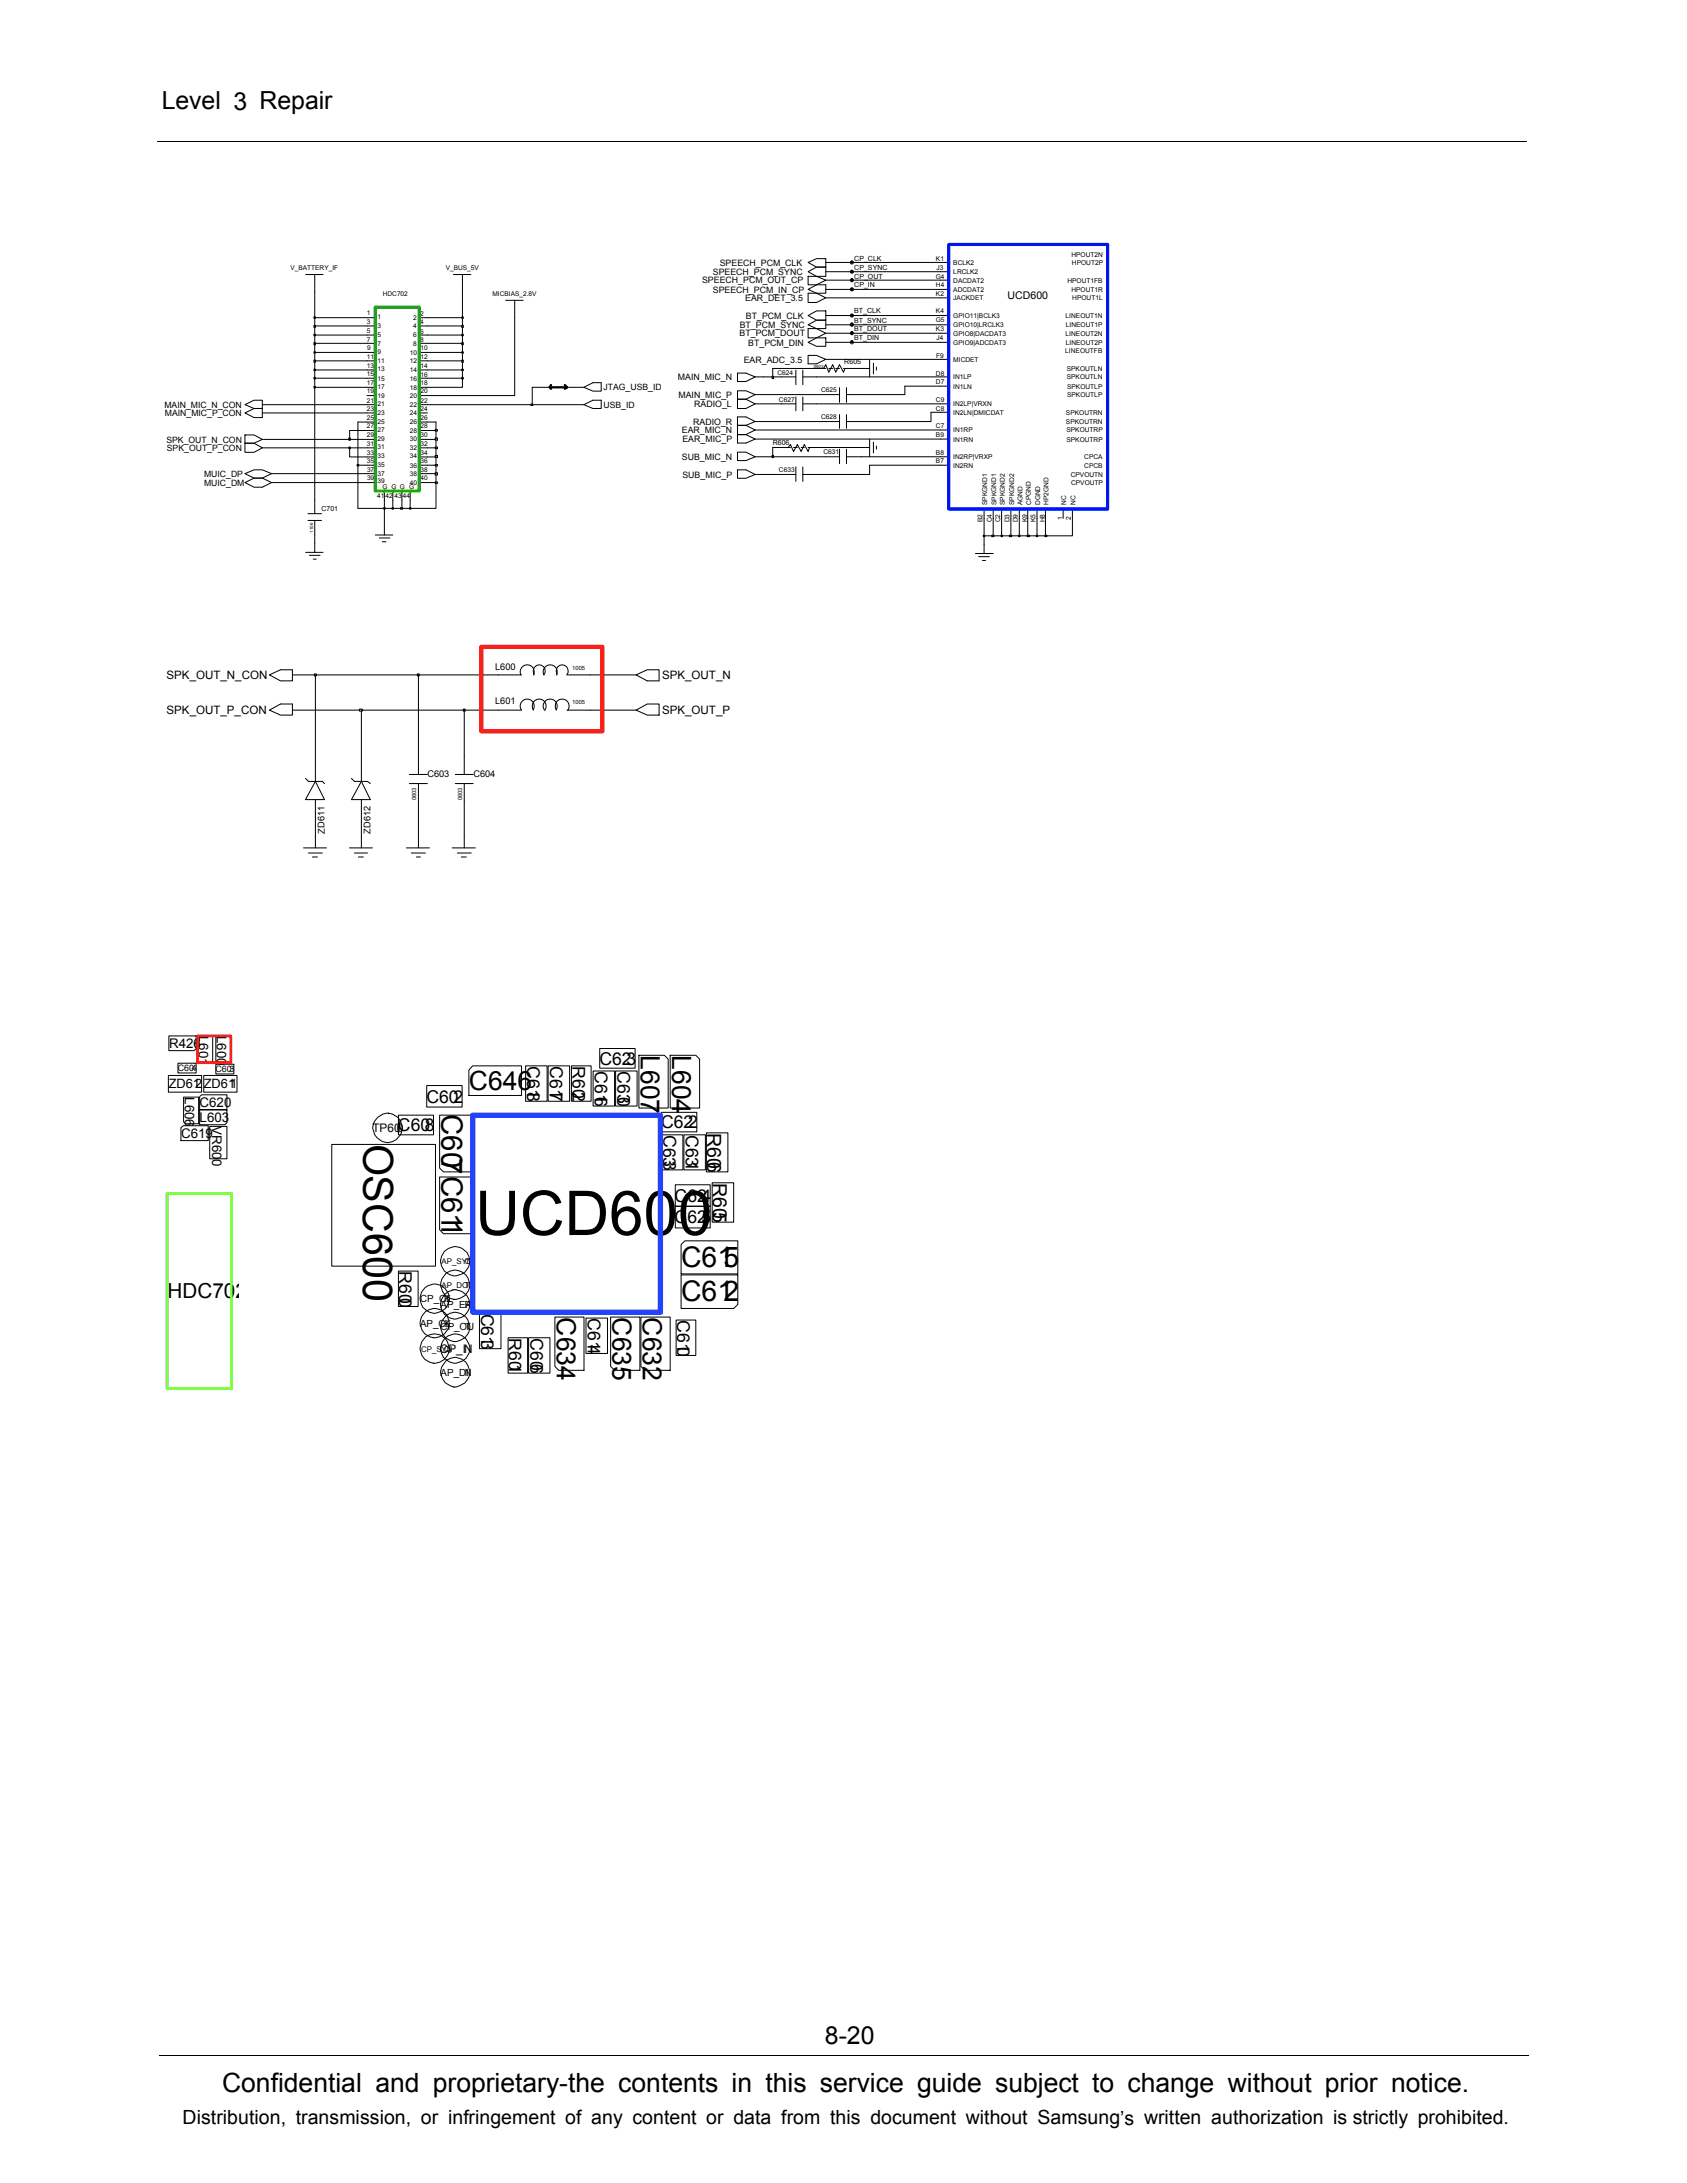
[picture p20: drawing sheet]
<svg xmlns="http://www.w3.org/2000/svg" width="216mm" height="279mm" viewBox="0 0 216 279" stroke-linecap="round" stroke-linejoin="round" font-family="sans-serif">
<defs><g id="words">
<text font-size="7.9" x="60.8" y="158.1">UCD600</text>
<text font-size="5.3" x="46.5" y="146.4" transform="rotate(90 46.5 146.4)">OSC600</text>
<text font-size="3.8" x="56.5" y="142.6" transform="rotate(90 56.5 142.6)">C607C611</text>
<g font-size="3.6">
<text x="87.2" y="166.6">C612</text>
<text x="87.2" y="162.2">C615</text>
</g>
<g font-size="3.4">
<text x="82" y="135.1" transform="rotate(90 82 135.1)">L607</text>
<text x="86" y="135.1" transform="rotate(90 86 135.1)">L604</text>
<text x="60" y="139.5">C646</text>
<text x="71.2" y="168.6" transform="rotate(90 71.2 168.6)">C634</text>
<text x="78.4" y="168.6" transform="rotate(90 78.4 168.6)">C635</text>
<text x="82.3" y="168.6" transform="rotate(90 82.3 168.6)">C632</text>
<text x="28.4" y="267.7">Confidential and proprietary-the contents in this service guide subject to change without prior notice.</text>
</g>
<g font-size="3.2">
<text x="20.7" y="14">Level 3 Repair</text>
<text x="105.6" y="261.6">8-20</text>
</g>
<g font-size="2.7">
<text x="21.4" y="166.2">HDC70</text>
<text x="30.1" y="166.2">2</text>
</g>
<g font-size="2.5">
<text x="90.5" y="145" transform="rotate(90 90.5 145)">R606</text>
<text x="91.2" y="151.4" transform="rotate(90 91.2 151.4)">R605</text>
<text x="23.4" y="271.9">Distribution, transmission, or infringement of any content or data from this document without Samsung’s written authorization is strictly prohibited.</text>
</g>
<g font-size="2.3">
<text x="67.5" y="136.5" transform="rotate(90 67.5 136.5)">C618</text>
<text x="70.4" y="136.5" transform="rotate(90 70.4 136.5)">C617</text>
<text x="73.3" y="136.5" transform="rotate(90 73.3 136.5)">R602</text>
<text x="76.1" y="137.1" transform="rotate(90 76.1 137.1)">C616</text>
<text x="76.7" y="136.2">C623</text>
<text x="79" y="137.1" transform="rotate(90 79 137.1)">C630</text>
<text x="54.6" y="141.1">C602</text>
<text x="50.9" y="144.8">C608</text>
<text x="84.6" y="144.4">C622</text>
<text x="84.9" y="145.2" transform="rotate(90 84.9 145.2)">C633</text>
<text x="87.8" y="145.2" transform="rotate(90 87.8 145.2)">C631</text>
<text x="86.3" y="153.8">C624</text>
<text x="86.3" y="156.6">C625</text>
<text x="51.1" y="162.7" transform="rotate(90 51.1 162.7)">R600</text>
<text x="61.6" y="168.1" transform="rotate(90 61.6 168.1)">C613</text>
<text x="65.1" y="171.3" transform="rotate(90 65.1 171.3)">R601</text>
<text x="67.9" y="171.3" transform="rotate(90 67.9 171.3)">C606</text>
<text x="75.2" y="168.7" transform="rotate(90 75.2 168.7)">C614</text>
<text x="86.7" y="169" transform="rotate(90 86.7 169)">C610</text>
</g>
<g font-size="1.7">
<text x="21.7" y="134.1">R426</text>
<text x="25.5" y="132.6" transform="rotate(90 25.5 132.6)">L601</text>
<text x="27.8" y="132.6" transform="rotate(90 27.8 132.6)">L600</text>
<text x="23.7" y="140.4" transform="rotate(90 23.7 140.4)">L606</text>
<text x="25.5" y="143.6">L603</text>
<text x="25.5" y="141.6">C620</text>
<text x="23.2" y="145.6">C619</text>
<text x="27.1" y="148.4" transform="rotate(90 27.1 148.4)">0</text>
<text x="27.1" y="144.1" transform="rotate(90 27.1 144.1)">VR60</text>
</g>
<g font-size="1.6">
<text x="21.6" y="139.3">ZD612</text>
<text x="26.1" y="139.3">ZD611</text>
</g>
<g font-size="1.5">
<text x="21.3" y="86.9">SPK_OUT_N_CON</text>
<text x="84.7" y="86.9">SPK_OUT_N</text>
<text x="21.3" y="91.4">SPK_OUT_P_CON</text>
<text x="84.7" y="91.4">SPK_OUT_P</text>
<text x="47.7" y="144.9">TP600</text>
<text x="56.3" y="173.1">CP_IN</text>
</g>
<text font-size="1.4" x="128.9" y="38.3">UCD600</text>
<g font-size="1.3">
<text x="53.8" y="166.6">CP_CL</text>
<text x="56.4" y="167.4">AP_EA</text>
<text x="56.8" y="166.6">K</text>
<text x="59.5" y="167.4">R</text>
<text x="53.8" y="169.8">AP_CL</text>
<text x="56.4" y="170.3">CP_OU</text>
<text x="56.8" y="169.8">K</text>
<text x="59.5" y="170.3">T</text>
<text x="56.4" y="176.1">AP_DIN</text>
</g>
<g font-size="1.2">
<text x="63.4" y="85.8">L600</text>
<text x="63.4" y="90.1">L601</text>
<text x="54.7" y="99.5">C603</text>
<text x="60.6" y="99.5">C604</text>
<text x="41.6" y="106.7" transform="rotate(-90 41.6 106.7)">ZD611</text>
<text x="47.4" y="106.7" transform="rotate(-90 47.4 106.7)">ZD612</text>
</g>
<g font-size="1.1">
<text x="91.2" y="35.2">SPEECH_PCM_SYNC</text>
<text x="92.1" y="34">SPEECH_PCM_CLK</text>
<text x="89.9" y="36.3">SPEECH_PCM_OUT_CP</text>
<text x="91.2" y="37.4">SPEECH_PCM_IN_CP</text>
<text x="94.7" y="42">BT_PCM_SYNC</text>
<text x="95.4" y="38.5">EAR_DET_3.5</text>
<text x="95.5" y="40.8">BT_PCM_CLK</text>
<text x="94.7" y="43.1">BT_PCM_DOUT</text>
<text x="95.2" y="46.4">EAR_ADC_3.5</text>
<text x="95.8" y="44.2">BT_PCM_DIN</text>
<text x="21" y="52.2">MAIN_MIC_N_CON</text>
<text x="21.1" y="53.3">MAIN_MIC_P_CON</text>
<text x="77.2" y="52.2">USB_ID</text>
<text x="77.2" y="50">JTAG_USB_ID</text>
<text x="86.8" y="48.7">MAIN_MIC_N</text>
<text x="86.8" y="50.9">MAIN_MIC_P</text>
<text x="88.8" y="52.1">RADIO_L</text>
<text x="21.3" y="56.7">SPK_OUT_N_CON</text>
<text x="21.4" y="57.7">SPK_OUT_P_CON</text>
<text x="87.3" y="55.4">EAR_MIC_N</text>
<text x="87.3" y="58.9">SUB_MIC_N</text>
<text x="87.3" y="56.6">EAR_MIC_P</text>
<text x="88.7" y="54.4">RADIO_R</text>
<text x="26.1" y="61">MUIC_DP</text>
<text x="26.1" y="62.2">MUIC_DM</text>
<text x="87.3" y="61.1">SUB_MIC_P</text>
<text x="22.8" y="137.1">C604</text>
<text x="27.6" y="137.2">C603</text>
</g>
<g font-size="1">
<text x="56.5" y="161.8">AP_SYN</text>
<text x="59.5" y="161.8">C</text>
<text x="56.5" y="164.8">AP_DOU</text>
<text x="59.5" y="164.8">T</text>
<text x="53.9" y="173">CP_SYN</text>
<text x="56.8" y="173">C</text>
</g>
<g font-size=".9">
<text x="109.3" y="34.5">CP_SYNC</text>
<text x="109.3" y="35.7">CP_OUT</text>
<text x="109.3" y="33.4">CP_CLK</text>
<text x="109.3" y="36.8">CP_IN</text>
<text x="109.3" y="40.1">BT_CLK</text>
<text x="109.3" y="41.3">BT_SYNC</text>
<text x="108.1" y="46.6">R605</text>
<text x="109.3" y="42.4">BT_DOUT</text>
<text x="109.3" y="43.6">BT_DIN</text>
<text x="98.9" y="57">R606</text>
<text x="41.1" y="65.4">C701</text>
</g>
<g font-size=".8">
<text x="37.2" y="34.6">V_BATTERY_IF</text>
<text x="57" y="34.6">V_BUS_5V</text>
<text x="119.8" y="35.7">G4</text>
<text x="119.8" y="33.4">K1</text>
<text x="119.9" y="34.5">J3</text>
<text x="122" y="33.9">BCLK2</text>
<text x="122" y="35.1">LRCLK2</text>
<text x="137.1" y="32.8">HPOUT2N</text>
<text x="137.2" y="33.9">HPOUT2P</text>
<text x="47" y="40.4">1</text>
<text x="47" y="41.5">3</text>
<text x="48.3" y="40.9">1</text>
<text x="49" y="37.8">HDC702</text>
<text x="52.9" y="41">2</text>
<text x="53.8" y="40.5">2</text>
<text x="53.8" y="41.5">4</text>
<text x="63" y="37.9">MICBIAS_2.8V</text>
<text x="119.8" y="41.3">G5</text>
<text x="119.8" y="37.8">K2</text>
<text x="119.8" y="36.7">H4</text>
<text x="119.8" y="40.1">K4</text>
<text x="122" y="38.4">JACKDET</text>
<text x="122" y="37.3">ADCDAT2</text>
<text x="122" y="36.2">DACDAT2</text>
<text x="122" y="41.9">GPIO10|LRCLK3</text>
<text x="122" y="40.7">GPIO11|BCLK3</text>
<text x="136.4" y="40.7">LINEOUT1N</text>
<text x="136.4" y="41.9">LINEOUT1P</text>
<text x="136.6" y="36.2">HPOUT1FB</text>
<text x="137.1" y="37.3">HPOUT1R</text>
<text x="137.2" y="38.4">HPOUT1L</text>
<text x="47" y="45.9">11</text>
<text x="47" y="47.1">13</text>
<text x="47" y="43.8">7</text>
<text x="47" y="42.6">5</text>
<text x="47" y="44.8">9</text>
<text x="48.3" y="46.5">11</text>
<text x="48.3" y="47.5">13</text>
<text x="48.3" y="43.1">5</text>
<text x="48.3" y="44.2">7</text>
<text x="48.3" y="42">3</text>
<text x="48.3" y="45.3">9</text>
<text x="52.4" y="46.5">12</text>
<text x="52.4" y="45.4">10</text>
<text x="52.4" y="47.6">14</text>
<text x="52.9" y="43.2">6</text>
<text x="52.9" y="44.2">8</text>
<text x="52.9" y="42">4</text>
<text x="53.8" y="42.7">6</text>
<text x="53.8" y="43.8">8</text>
<text x="53.8" y="44.8">10</text>
<text x="53.8" y="46">12</text>
<text x="53.8" y="47.2">14</text>
<text x="119.8" y="42.4">K3</text>
<text x="119.8" y="45.8">F9</text>
<text x="119.9" y="43.5">J4</text>
<text x="122" y="44.1">GPIO9|ADCDAT3</text>
<text x="122" y="42.9">GPIO8|DACDAT3</text>
<text x="122" y="46.3">MICDET</text>
<text x="136.3" y="45.2">LINEOUTFB</text>
<text x="136.4" y="42.9">LINEOUT2N</text>
<text x="136.4" y="44.1">LINEOUT2P</text>
<text x="136.5" y="47.5">SPKOUTLN</text>
<text x="47" y="51.5">21</text>
<text x="47" y="48.1">15</text>
<text x="47" y="52.6">23</text>
<text x="47" y="53.7">25</text>
<text x="47" y="49.3">17</text>
<text x="47" y="50.3">19</text>
<text x="48.3" y="52">21</text>
<text x="48.3" y="53.1">23</text>
<text x="48.3" y="48.7">15</text>
<text x="48.3" y="49.8">17</text>
<text x="48.3" y="50.9">19</text>
<text x="52.4" y="48.7">16</text>
<text x="52.4" y="50.9">20</text>
<text x="52.5" y="52.1">22</text>
<text x="52.5" y="53.1">24</text>
<text x="52.5" y="49.9">18</text>
<text x="53.8" y="51.5">22</text>
<text x="53.8" y="53.7">26</text>
<text x="53.8" y="49.3">18</text>
<text x="53.8" y="50.3">20</text>
<text x="53.8" y="52.6">24</text>
<text x="53.8" y="48.2">16</text>
<text x="99.5" y="48">C624</text>
<text x="99.7" y="51.4">C627</text>
<text x="105.1" y="53.7">C628</text>
<text x="105.1" y="50.2">C625</text>
<text x="119.8" y="51.4">C9</text>
<text x="119.8" y="49.1">D7</text>
<text x="119.8" y="52.6">C8</text>
<text x="119.8" y="48.1">D8</text>
<text x="122" y="52">IN2LP|VRXN</text>
<text x="122" y="49.7">IN1LN</text>
<text x="122" y="53.1">IN2LN|DMICDAT</text>
<text x="122" y="48.6">IN1LP</text>
<text x="136.4" y="53.1">SPKOUTRN</text>
<text x="136.5" y="48.6">SPKOUTLN</text>
<text x="136.6" y="49.7">SPKOUTLP</text>
<text x="136.6" y="50.8">SPKOUTLP</text>
<text x="47" y="58.2">33</text>
<text x="47" y="59.3">35</text>
<text x="47" y="54.8">27</text>
<text x="47" y="56">29</text>
<text x="47" y="57">31</text>
<text x="48.3" y="58.7">33</text>
<text x="48.3" y="59.7">35</text>
<text x="48.3" y="54.2">25</text>
<text x="48.3" y="55.3">27</text>
<text x="48.3" y="56.5">29</text>
<text x="48.3" y="57.5">31</text>
<text x="52.5" y="57.6">32</text>
<text x="52.5" y="58.7">34</text>
<text x="52.5" y="59.8">36</text>
<text x="52.5" y="54.3">26</text>
<text x="52.5" y="55.4">28</text>
<text x="52.5" y="56.5">30</text>
<text x="53.8" y="58.2">34</text>
<text x="53.8" y="57">32</text>
<text x="53.8" y="59.3">36</text>
<text x="53.8" y="54.8">28</text>
<text x="53.8" y="56">30</text>
<text x="105.4" y="58.2">C631</text>
<text x="119.8" y="54.7">C7</text>
<text x="119.8" y="59.3">B7</text>
<text x="119.8" y="58.2">B8</text>
<text x="119.8" y="55.9">B9</text>
<text x="122" y="55.3">IN1RP</text>
<text x="122" y="59.9">IN2RN</text>
<text x="122" y="58.8">IN2RP|VRXP</text>
<text x="122" y="56.5">IN1RN</text>
<text x="136.4" y="54.3">SPKOUTRN</text>
<text x="136.5" y="56.5">SPKOUTRP</text>
<text x="136.5" y="55.3">SPKOUTRP</text>
<text x="138.8" y="58.8">CPCA</text>
<text x="138.8" y="59.9">CPCB</text>
<text x="47" y="60.4">37</text>
<text x="47" y="61.5">39</text>
<text x="48.3" y="63.7">4142</text>
<text x="48.3" y="60.9">37</text>
<text x="48.3" y="61.8">39</text>
<text x="48.9" y="62.6">G G G G</text>
<text x="50.5" y="63.7">4344</text>
<text x="52.5" y="62.1">40</text>
<text x="52.5" y="60.9">38</text>
<text x="53.8" y="60.4">38</text>
<text x="53.8" y="61.5">40</text>
<text x="99.7" y="60.4">C633</text>
<text x="126.3" y="64.7" transform="rotate(-90 126.3 64.7)">SPKGND1</text>
<text x="127.5" y="64.7" transform="rotate(-90 127.5 64.7)">SPKGND1</text>
<text x="128.6" y="64.7" transform="rotate(-90 128.6 64.7)">SPKGND2</text>
<text x="129.8" y="64.7" transform="rotate(-90 129.8 64.7)">SPKGND2</text>
<text x="130.9" y="64.7" transform="rotate(-90 130.9 64.7)">AGND</text>
<text x="132" y="64.7" transform="rotate(-90 132 64.7)">CPGND</text>
<text x="133.1" y="64.7" transform="rotate(-90 133.1 64.7)">DGND</text>
<text x="134.2" y="64.7" transform="rotate(-90 134.2 64.7)">HP2GND</text>
<text x="136.5" y="64.7" transform="rotate(-90 136.5 64.7)">NC</text>
<text x="137" y="61">CPVOUTN</text>
<text x="137.1" y="62.1">CPVOUTP</text>
<text x="137.6" y="64.7" transform="rotate(-90 137.6 64.7)">NC</text>
<text x="125.8" y="66.9" transform="rotate(-90 125.8 66.9)">B2</text>
<text x="126.9" y="66.9" transform="rotate(-90 126.9 66.9)">C4</text>
<text x="128" y="66.9" transform="rotate(-90 128 66.9)">C2</text>
<text x="129.2" y="66.9" transform="rotate(-90 129.2 66.9)">D3</text>
<text x="130.3" y="66.9" transform="rotate(-90 130.3 66.9)">D9</text>
<text x="131.4" y="66.9" transform="rotate(-90 131.4 66.9)">K9</text>
<text x="132.5" y="66.9" transform="rotate(-90 132.5 66.9)">K5</text>
<text x="133.7" y="66.9" transform="rotate(-90 133.7 66.9)">H8</text>
<text x="136" y="66.6" transform="rotate(-90 136 66.6)">1</text>
<text x="137.1" y="66.6" transform="rotate(-90 137.1 66.6)">2</text>
</g>
<g font-size=".7">
<text x="73.2" y="85.7">1005</text>
<text x="73.2" y="90.1">1005</text>
<text x="53.3" y="102.4" transform="rotate(-90 53.3 102.4)">0603</text>
<text x="59.1" y="102.4" transform="rotate(-90 59.1 102.4)">0603</text>
</g>
<g font-size=".6">
<text x="104.1" y="47.2">0603</text>
<text x="40.1" y="68.2" transform="rotate(-90 40.1 68.2)">1106</text>
</g>
</g></defs>
<g fill="none" stroke="#000" stroke-width=".13">
<path d="M20.2 18.1h175.3M39.1 35.1h2.2M40.3 35.1v2.3M48 39.3h5.7v23.5h-5.7zM58 35.1h2.3M59.2 35.1v2.3M64.7 38.4h2.3M65.9 38.4v2.3M31.3 56.7h1.2l1.1 .6-1.1 .6h-1.2zM31.3 55.7h1.2l1.1 .5-1.1 .5h-1.2zM31.3 51.8l1.2-.6h1.1v1.1h-1.1zM31.3 52.9l1.2-.6h1.1v1.1h-1.1z"/>
<path d="M45.8 59.5v5.6h3.4v3.4M47 52.9h1M47 51.8h1M47 50.6h1M47 49.6h1M47 46.2h1M47 45.1h1M47 43.9h1M47 42.9h1M47 54h1M47 48.4h1M47 47.3h1"/>
<path d="M47 59.5h1M47 58.5h1M47 57.3h1M47 56.2h1M47 41.7h1M47 40.7h1M47 55.1h1M53.7 52.9h1M53.7 50.6h1M53.7 46.2h1M53.7 43.9h1M53.7 54h1"/>
<path d="M53.7 48.4h1M53.7 59.5h1M53.7 57.3h1M53.7 41.7h1M53.7 55.1h1M53.7 51.8h1M53.7 49.6h1M53.7 45.1h1M53.7 42.9h1M53.7 47.3h1M53.7 58.5h1M53.7 56.2h1"/>
<path d="M53.7 40.7h1M74.7 51.8l1.2-.6h1v1.1h-1zM74.7 49.6l1.2-.6h1v1.1h-1zM31.3 60.6l1.2-.5h1.1l1.2 .5-1.2 .6h-1.1zM31.3 61.8l1.2-.6h1.1l1.2 .6-1.2 .6h-1.1zM39.1 70.7h2.2M39.4 65.7h1.7M39.4 66.6h1.7M39.6 71.1h1.4M40.1 71.6h.4M40.3 64v1.7M40.3 66.6v4.1"/>
<path d="M47 61.8h1M47 60.6h1M48 68.5h2.3M48.5 68.9h1.4M48.9 69.3h.5M49.2 62.8v1.2M50.3 62.8v1.2M51.4 62.8v1.2M52.5 62.8v1.2M53.7 60.6h1M53.7 61.8h1M20.4 263h175.3"/>
</g>
<path d="M70.3 49.6h2.3l-.3 .2M70.5 49.3l-.2 .3 .2 .2M72.3 49.3l.3 .3" fill="none" stroke="#000" stroke-width=".29"/>
<path d="M49.1 65h.2v.2h-.2z" fill="#c3c3c3"/>
<path d="M49.1 65h.2v.2h-.2zM49.2 64v1.1h1.1" fill="none" stroke="#000" stroke-width=".13"/>
<path d="M50.2 65h.2v.2h-.2z" fill="#c3c3c3"/>
<path d="M50.2 65h.2v.2h-.2zM50.3 64v1.1h1.1" fill="none" stroke="#000" stroke-width=".13"/>
<path d="M51.2 65h.3v.2h-.3z" fill="#c3c3c3"/>
<path d="M51.2 65h.3v.2h-.3zM51.4 64v1.1h1.1" fill="none" stroke="#000" stroke-width=".13"/>
<path d="M52.4 65h.2v.2h-.2z" fill="#c3c3c3"/>
<path d="M40.3 49.6v14.4M34.8 61.8h12.2M52.4 65h.2v.2h-.2zM54.7 61.8h1.1v3.3h-3.3v-1.1" fill="none" stroke="#000" stroke-width=".13"/>
<path d="M55.7 61.7h.3v.2h-.3z" fill="#c3c3c3"/>
<path d="M34.8 60.6h12.2M54.7 60.6h1.1v1.2M55.7 61.7h.3v.2h-.3z" fill="none" stroke="#000" stroke-width=".13"/>
<path d="M55.7 60.5h.3v.3h-.3z" fill="#c3c3c3"/>
<path d="M55.8 59.5v1.1M55.7 60.5h.3v.3h-.3z" fill="none" stroke="#000" stroke-width=".13"/>
<path d="M45.7 59.5h.2v.1h-.2z" fill="#c3c3c3"/>
<path d="M45.7 59.5h.2v.1h-.2zM45.8 54v5.5h1.2M54.7 59.5h1.1" fill="none" stroke="#000" stroke-width=".13"/>
<path d="M55.7 59.5h.3v.1h-.3z" fill="#c3c3c3"/>
<path d="M44.7 57.3v1.2h2.3M54.7 58.5h1.1v1M55.7 59.5h.3v.1h-.3z" fill="none" stroke="#000" stroke-width=".13"/>
<path d="M55.7 58.3h.3v.3h-.3z" fill="#c3c3c3"/>
<path d="M33.6 57.3h11.1M55.7 58.3h.3v.3h-.3zM55.8 57.3v1.2" fill="none" stroke="#000" stroke-width=".13"/>
<path d="M44.6 57.2h.2v.2h-.2z" fill="#c3c3c3"/>
<path d="M44.6 57.2h.2v.2h-.2zM44.7 57.3h2.3M54.7 57.3h1.1" fill="none" stroke="#000" stroke-width=".13"/>
<path d="M55.7 57.2h.3v.2h-.3z" fill="#c3c3c3"/>
<path d="M33.6 56.2h11.1M55.7 57.2h.3v.2h-.3zM55.8 56.2v1.1" fill="none" stroke="#000" stroke-width=".13"/>
<path d="M44.6 56h.2v.3h-.2z" fill="#c3c3c3"/>
<path d="M44.6 56h.2v.3h-.2zM44.7 55.1v1.1h2.3M54.7 56.2h1.1" fill="none" stroke="#000" stroke-width=".13"/>
<path d="M55.7 56h.3v.3h-.3z" fill="#c3c3c3"/>
<path d="M44.7 55.1h2.3M54.7 55.1h1.1v1.1M55.7 56h.3v.3h-.3z" fill="none" stroke="#000" stroke-width=".13"/>
<path d="M55.7 55h.3v.2h-.3z" fill="#c3c3c3"/>
<path d="M33.6 52.9h13.4M33.6 51.8h13.4M45.8 54h1.2M54.7 54h1.1v1.1M54.7 51.8h13.4M55.7 55h.3v.2h-.3z" fill="none" stroke="#000" stroke-width=".13"/>
<path d="M67.9 51.7h.3v.2h-.3z" fill="#c3c3c3"/>
<path d="M65.9 40.7v9.9h-11.2M67.9 51.7h.3v.2h-.3zM68.1 49.6v2.2h6.6" fill="none" stroke="#000" stroke-width=".13"/>
<path d="M40.2 49.5h.2v.2h-.2z" fill="#c3c3c3"/>
<path d="M40.2 49.5h.2v.2h-.2zM40.3 48.4v1.2h6.7M59.2 48.4v1.2h-4.5M68.1 49.6h2.2M72.6 49.6h2.1" fill="none" stroke="#000" stroke-width=".13"/>
<path d="M40.2 48.3h.2v.2h-.2z" fill="#c3c3c3"/>
<path d="M40.2 48.3h.2v.2h-.2zM40.3 47.3v1.1h6.7M54.7 48.4h4.5" fill="none" stroke="#000" stroke-width=".13"/>
<path d="M59.1 48.3h.2v.2h-.2z" fill="#c3c3c3"/>
<path d="M59.1 48.3h.2v.2h-.2zM59.2 47.3v1.1" fill="none" stroke="#000" stroke-width=".13"/>
<path d="M40.2 47.2h.2v.2h-.2z" fill="#c3c3c3"/>
<path d="M40.2 47.2h.2v.2h-.2zM40.3 46.2v1.1h6.7M54.7 47.3h4.5" fill="none" stroke="#000" stroke-width=".13"/>
<path d="M59.1 47.2h.2v.2h-.2z" fill="#c3c3c3"/>
<path d="M59.1 47.2h.2v.2h-.2zM59.2 46.2v1.1" fill="none" stroke="#000" stroke-width=".13"/>
<path d="M40.2 46.1h.2v.3h-.2z" fill="#c3c3c3"/>
<path d="M40.2 46.1h.2v.3h-.2zM40.3 45.1v1.1h6.7M54.7 46.2h4.5" fill="none" stroke="#000" stroke-width=".13"/>
<path d="M59.1 46.1h.2v.3h-.2z" fill="#c3c3c3"/>
<path d="M59.1 46.1h.2v.3h-.2zM59.2 45.1v1.1" fill="none" stroke="#000" stroke-width=".13"/>
<path d="M40.2 45h.2v.2h-.2z" fill="#c3c3c3"/>
<path d="M40.2 45h.2v.2h-.2zM40.3 43.9v1.2h6.7M54.7 45.1h4.5" fill="none" stroke="#000" stroke-width=".13"/>
<path d="M59.1 45h.2v.2h-.2z" fill="#c3c3c3"/>
<path d="M59.1 45h.2v.2h-.2zM59.2 43.9v1.2" fill="none" stroke="#000" stroke-width=".13"/>
<path d="M40.2 43.9h.2v.2h-.2z" fill="#c3c3c3"/>
<path d="M40.2 43.9h.2v.2h-.2zM40.3 42.9v1h6.7M54.7 43.9h4.5" fill="none" stroke="#000" stroke-width=".13"/>
<path d="M59.1 43.9h.2v.2h-.2z" fill="#c3c3c3"/>
<path d="M59.1 43.9h.2v.2h-.2zM59.2 42.9v1" fill="none" stroke="#000" stroke-width=".13"/>
<path d="M40.2 42.8h.2v.2h-.2z" fill="#c3c3c3"/>
<path d="M40.2 42.8h.2v.2h-.2zM40.3 41.7v1.2h6.7M54.7 42.9h4.5" fill="none" stroke="#000" stroke-width=".13"/>
<path d="M59.1 42.8h.2v.2h-.2z" fill="#c3c3c3"/>
<path d="M59.1 42.8h.2v.2h-.2zM59.2 41.7v1.2" fill="none" stroke="#000" stroke-width=".13"/>
<path d="M40.2 41.6h.2v.3h-.2z" fill="#c3c3c3"/>
<path d="M40.2 41.6h.2v.3h-.2zM40.3 40.7v1h6.7M54.7 41.7h4.5" fill="none" stroke="#000" stroke-width=".13"/>
<path d="M59.1 41.6h.2v.3h-.2z" fill="#c3c3c3"/>
<path d="M59.1 41.6h.2v.3h-.2zM59.2 40.7v1" fill="none" stroke="#000" stroke-width=".13"/>
<path d="M40.2 40.6h.2v.1h-.2z" fill="#c3c3c3"/>
<path d="M40.3 37.4v3.3h6.7M40.2 40.6h.2v.1h-.2zM54.7 40.7h4.5" fill="none" stroke="#000" stroke-width=".13"/>
<path d="M59.1 40.6h.2v.1h-.2z" fill="#c3c3c3"/>
<g fill="none" stroke="#000" stroke-width=".13">
<path d="M59.2 37.4v3.3M103.4 33.6l1.1-.5h1.2v1.1h-1.2zM103.4 34.8l1.1-.6h1.2v1.2h-1.2zM103.4 37l1.1-.6h1.2v1.1h-1.2zM103.4 37.5h1.1l1.2 .6-1.2 .6h-1.1zM103.4 35.4h1.1l1.2 .5-1.2 .5h-1.1zM120.3 37h1.1M120.3 34.8h1.1M120.3 33.6h1.1M120.3 35.9h1.1M120.3 38.1h1.1M121.4 31.3h20.4v33.9h-20.4z"/>
<path d="M59.1 40.6h.2v.1h-.2zM94.4 55.6h1.1l1.1 .6-1.1 .5h-1.1zM94.4 57.9h1.1l1.1 .6-1.1 .4h-1.1zM94.4 51.1h1.1l1.1 .6-1.1 .6h-1.1zM94.4 47.8h1.1l1.1 .4-1.1 .6h-1.1zM94.4 54.4h1.1l1.1 .6-1.1 .6h-1.1zM94.4 53.4h1.1l1.1 .6-1.1 .4h-1.1zM94.4 50h1.1l1.1 .5-1.1 .6h-1.1zM100 48.2h1.9M100 51.7h1.9M100 57.3h.9l.3-.4 .4 .9 .4-.9 .5 .9 .4-.9 .5 .9 .2-.5M100.9 57.3h.3"/>
<path d="M101.6 57.3h.4M101.9 47.4v1.8M101.9 50.8v1.8M101.9 59.8v1.8M102.5 57.3h.4M102.7 48.2h1.8M102.7 47.4v1.8M102.7 50.8v1.8M102.7 59.8v1.8M102.7 51.7h1.8M103.4 43.8l1.1-.6h1.2v1.1h-1.2zM103.4 40.4l1.1-.6h1.2v1.2h-1.2z"/>
<path d="M103.4 41.6l1.1-.6h1.2v1.1h-1.2zM103.4 45.5h1.1l1.2 .5-1.2 .6h-1.1zM103.4 42.1h1.1l1.2 .6-1.2 .5h-1.1zM103.4 57.3h1.1M104.5 47.2h.9l.3-.5 .4 .9 .5-.9 .4 .9 .4-.9 .6 .9 .1-.4h.9M105.4 47.2h.3M105.7 58.5h1.7M105.7 54h1.7M105.7 50.5h1.7M106.1 47.2h.5M107 47.2h.4M107.4 49.6v1.9"/>
<path d="M107.4 53.1v1.7M107.4 57.5v1.9M108 47.2h.1M108.3 58.5h1.9M108.3 49.6v1.9M108.3 53.1v1.7M108.3 57.5v1.9M108.3 54h1.9M108.3 50.5h1.9M110.2 47.2h1.1M110.2 57.3h1.1M111.3 46v2.2"/>
<path d="M111.3 56.2v2.3M111.8 46.5v1.4M111.8 56.6v1.4M112.2 47v.4M112.2 57.1v.4M120.3 48.2h1.1M120.3 51.7h1.1M120.3 59.5h1.1M120.3 56.2h1.1M120.3 55h1.1M120.3 46h1.1M120.3 41.6h1.1"/>
<path d="M120.3 42.7h1.1M120.3 58.5h1.1M120.3 52.8h1.1M120.3 49.4h1.1M120.3 43.8h1.1M120.3 40.4h1.1M94.4 60.1h1.1l1.1 .6-1.1 .5h-1.1zM100 60.7h1.9M102.7 60.7h1.8M124.8 70.8h2.3M125.2 71.2h1.4M125.7 71.7h.4"/>
<path d="M125.9 65.2v1.1M125.9 68.6v2.2M127.1 65.2v1.1M128.2 65.2v1.1M129.4 65.2v1.1M130.5 65.2v1.1M131.5 65.2v1.1M132.7 65.2v1.1M133.8 65.2v1.1M136.1 65.2v1.1M137.2 65.2v1.1"/>
<circle cx="109" cy="34.8" r=".2"/>
<circle cx="109" cy="37" r=".2"/>
<circle cx="109" cy="33.6" r=".2"/>
<circle cx="109" cy="35.9" r=".2"/>
<circle cx="109" cy="42.6" r=".2"/>
<circle cx="109" cy="41.6" r=".2"/>
<circle cx="109" cy="40.4" r=".2"/>
<circle cx="109" cy="43.8" r=".2"/>
</g>
<path d="M48 39.3h5.7v23.5h-5.7z" fill="none" stroke="#019f00" stroke-width=".4"/>
<path d="M125.8 68.5h.2v.2h-.2z" fill="#c3c3c3"/>
<path d="M125.8 68.5h.2v.2h-.2zM125.9 66.3v2.3h1.2" fill="none" stroke="#000" stroke-width=".13"/>
<path d="M126.9 68.5h.3v.2h-.3z" fill="#c3c3c3"/>
<path d="M126.9 68.5h.3v.2h-.3zM127.1 66.3v2.3h1.1" fill="none" stroke="#000" stroke-width=".13"/>
<path d="M128.1 68.5h.2v.2h-.2z" fill="#c3c3c3"/>
<path d="M128.1 68.5h.2v.2h-.2zM128.2 66.3v2.3h1.2" fill="none" stroke="#000" stroke-width=".13"/>
<path d="M129.2 68.5h.3v.2h-.3z" fill="#c3c3c3"/>
<path d="M129.2 68.5h.3v.2h-.3zM129.4 66.3v2.3h1.1" fill="none" stroke="#000" stroke-width=".13"/>
<path d="M130.3 68.5h.3v.2h-.3z" fill="#c3c3c3"/>
<path d="M130.3 68.5h.3v.2h-.3zM130.5 66.3v2.3h1" fill="none" stroke="#000" stroke-width=".13"/>
<path d="M131.4 68.5h.3v.2h-.3z" fill="#c3c3c3"/>
<path d="M131.4 68.5h.3v.2h-.3zM131.5 66.3v2.3h1.2" fill="none" stroke="#000" stroke-width=".13"/>
<path d="M132.6 68.5h.2v.2h-.2z" fill="#c3c3c3"/>
<path d="M132.6 68.5h.2v.2h-.2zM132.7 66.3v2.3h1.1" fill="none" stroke="#000" stroke-width=".13"/>
<path d="M133.7 68.5h.3v.2h-.3z" fill="#c3c3c3"/>
<path d="M96.6 58.5h2.3M120.3 59.5h-9v1.2h-6.8M96.6 60.7h3.4M133.7 68.5h.3v.2h-.3zM133.8 66.3v2.3h3.4v-2.3" fill="none" stroke="#000" stroke-width=".13"/>
<path d="M98.8 58.3h.2v.3h-.2z" fill="#c3c3c3"/>
<g fill="none" stroke="#000" stroke-width=".13">
<path d="M96.6 54h9.1M96.6 50.5h9.1M96.6 48.2h2.3M96.6 51.7h3.4M96.6 56.2h23.7M96.6 55h23.7M98.8 58.3h.2v.3h-.2zM100 57.3h-1.1v1.2h6.8M104.5 57.3h5.7M104.5 51.7h15.8M110.2 58.5h10.1M120.3 52.8h-1.2v1.2h-8.9"/>
<path d="M120.3 49.4h-4.5v1.1h-5.6"/>
</g>
<path d="M98.8 48.2h.2v.3h-.2z" fill="#c3c3c3"/>
<path d="M98.8 48.2h.2v.3h-.2zM104.5 47.2h-5.6v1h1.1M104.5 48.2h15.8M105.7 43.8h3.3M105.7 46h14.6M109 47.2h1.2" fill="none" stroke="#000" stroke-width=".13"/>
<path d="M108.9 43.6h.2v.3h-.2z" fill="#c3c3c3"/>
<path d="M105.7 42.7h3.3M108.9 43.6h.2v.3h-.2zM109 43.8h11.3" fill="none" stroke="#000" stroke-width=".13"/>
<path d="M108.9 42.5h.2v.2h-.2z" fill="#c3c3c3"/>
<path d="M105.7 41.6h3.3M108.9 42.5h.2v.2h-.2zM109 42.7h11.3" fill="none" stroke="#000" stroke-width=".13"/>
<path d="M108.9 41.4h.2v.3h-.2z" fill="#c3c3c3"/>
<path d="M105.7 40.4h3.3M108.9 41.4h.2v.3h-.2zM109 41.6h11.3" fill="none" stroke="#000" stroke-width=".13"/>
<path d="M108.9 40.3h.2v.2h-.2z" fill="#c3c3c3"/>
<path d="M105.7 37h3.3M105.7 38.1h14.6M108.9 40.3h.2v.2h-.2zM109 40.4h11.3" fill="none" stroke="#000" stroke-width=".13"/>
<path d="M108.9 36.9h.2v.2h-.2z" fill="#c3c3c3"/>
<path d="M105.7 35.9h3.3M108.9 36.9h.2v.2h-.2zM109 37h11.3" fill="none" stroke="#000" stroke-width=".13"/>
<path d="M108.9 35.8h.2v.2h-.2z" fill="#c3c3c3"/>
<path d="M105.7 34.8h3.3M108.9 35.8h.2v.2h-.2zM109 35.9h11.3" fill="none" stroke="#000" stroke-width=".13"/>
<path d="M108.9 34.7h.2v.2h-.2z" fill="#c3c3c3"/>
<path d="M105.7 33.6h3.3M108.9 34.7h.2v.2h-.2zM109 34.8h11.3" fill="none" stroke="#000" stroke-width=".13"/>
<path d="M108.9 33.5h.2v.2h-.2z" fill="#c3c3c3"/>
<g fill="none" stroke="#000" stroke-width=".13">
<path d="M108.9 33.5h.2v.2h-.2zM109 33.6h11.3M34.5 90.9l1.4-.8h1.5v1.4h-1.5zM34.5 86.4l1.4-.7h1.5v1.4h-1.5zM37.4 90.9h8.8v9.1M39.1 99.6l.4 .4h1.8l.2 .3M40.4 86.4v13.6M45 99.6l.4 .4h1.6l.4 .3M52.4 99.1h2.3M53.6 86.4v12.7M58.3 99.1h2.3M59.4 90.9v8.2"/>
<path d="M63.8 90.9h2.9M63.8 86.4h2.9M66.7 86.4a.9 .9 0 0 1 .8-1.3 .9 .9 0 0 1 .8 1.3M66.7 90.9a.89 .89 0 0 1 .8-1.4 .89 .89 0 0 1 .7 1.4M68.3 90.9a.9 .9 0 0 1 .1-1.2 .9 .9 0 0 1 1.2 0 .9 .9 0 0 1 .1 1.2M68.4 86.3a.77 .77 0 0 1 .1-1 .77 .77 0 0 1 1.1 0 .77 .77 0 0 1 0 1.1M69.6 86.4a.9 .9 0 0 1 .8-1.3 .9 .9 0 0 1 .8 1.3M69.7 90.9a.9 .9 0 0 1 .7-1.4 .9 .9 0 0 1 .8 1.4M71.2 90.9a.9 .9 0 0 1 .2-1.2 .9 .9 0 0 1 1.2 0 .9 .9 0 0 1 0 1.2M71.3 86.3a.77 .77 0 0 1 .2-1 .77 .77 0 0 1 1 0 .77 .77 0 0 1 0 1.1M72.6 86.4h2.9M72.6 90.9h2.9"/>
<path d="M81.4 86.4l1.4-.7h1.5v1.4h-1.5zM81.4 90.9l1.4-.8h1.5v1.4h-1.5zM38.8 108.5h3M39.5 109.2h1.8M40 109.7h.6M40.4 102.3v6.2M40.4 100l1.1 2.3h-2.4zM44.7 108.5h3M45.4 109.2h1.6M45.9 109.7h.6M46.2 100l1.2 2.3h-2.4zM46.2 102.3v6.2"/>
<path d="M52 108.5h2.9M52.4 100.3h2.3M52.6 109.2h1.8M53.3 109.7h.5M53.6 100.3v8.2M57.9 108.5h2.9M58.3 100.3h2.3M58.5 109.2h1.8M59 109.7h.7M59.4 100.3v8.2"/>
</g>
<path d="M121.4 31.3h20.4v33.9h-20.4z" fill="none" stroke="#0015f7" stroke-width=".41"/>
<path d="M46 90.8h.4v.2h-.4z" fill="#c3c3c3"/>
<path d="M46 90.8h.4v.2h-.4zM46.2 90.9h13.2" fill="none" stroke="#000" stroke-width=".13"/>
<path d="M59.3 90.8h.2v.2h-.2z" fill="#c3c3c3"/>
<path d="M37.4 86.4h3M59.3 90.8h.2v.2h-.2zM59.4 90.9h4.4M75.5 90.9h5.9" fill="none" stroke="#000" stroke-width=".13"/>
<path d="M40.2 86.3h.3v.2h-.3z" fill="#c3c3c3"/>
<path d="M40.2 86.3h.3v.2h-.3zM40.4 86.4h13.2" fill="none" stroke="#000" stroke-width=".13"/>
<path d="M53.4 86.3h.3v.2h-.3z" fill="#c3c3c3"/>
<g fill="none" stroke="#000" stroke-width=".13">
<path d="M53.4 86.3h.3v.2h-.3zM53.6 86.4h10.2M75.5 86.4h5.9M21.5 137.6h4.3v2.2h-4.3zM21.6 132.6h3.5v1.6l-.3 .3h-3.2zM22.8 136.1h2.3v1.2h-2.3zM25.3 132.6h1.9v3.4h-1.7l-.2-.3zM26.1 137.6h4.2v2.2h-4.2zM27.6 136.2h2.3v1.3h-2.3zM27.6 132.6h1.9v3.4h-1.6l-.3-.3zM54.6 138.9h4.5v2.8h-4.5zM60.5 136.4h6.2v3.8h-6.7v-3.3z"/>
<path d="M67.3 136.4h2.7v4.5h-2.7zM70.1 136.4h2.8v4.5h-2.8zM73.1 136.4h2.5v4.5h-2.5zM75.9 137.1h2.8v4.5h-2.8zM76.8 134.2h4.5v2.5h-4.5zM78.8 137.1h2.7v4.5h-2.7zM81.8 135.1h3.2l.5 .5v6.2h-3.7zM85.8 135.1h3.2l.5 .5v6.2h-3.7zM21.4 152.7h8.2v25h-8.2zM23.2 144.3l.3-.2h3.1v1.9h-3.4zM23.5 140.4h1.9v3.4h-1.7l-.2-.2zM25.5 140.4l.3-.3h3.2v1.9h-3.5z"/>
<path d="M25.5 142.1h3.5v1.6l-.2 .3h-3.3zM26.8 144.2h2.2v4.1h-2.2zM42.5 146.5h13.2v15.6h-13.2zM51 142.7h4.5v2.5h-4.5zM56.3 142.7h4.2v7.3h-3.8l-.4-.5zM56.3 150.6h4.2v7.3h-3.8l-.4-.5zM61.2 142.6h23.3v25.4h-23.8v-24.9zM84.6 142.4h4.6v2.5h-4.6zM84.6 145.2h2.8v4.5h-2.8zM86.4 151.6h4.5v2.8h-4.5zM86.4 154.4h4.5v2.8h-4.5zM87.5 145.2h2.8v4.5h-2.8z"/>
<path d="M87.7 158.8h6.7v4.2h-7.2v-3.7zM90.4 145h2.8v5h-2.8zM91.1 151.4h2.8v5h-2.8zM51 162.7h2.5v4.5h-2.5zM57.1 174.1a1.88 1.88 0 0 1 2.6 .3 1.88 1.88 0 0 1-.1 2.5 1.88 1.88 0 0 1-2.6 .1 1.89 1.89 0 0 1 .1-2.9zM61.4 168.1h2.7v4.5h-2.7zM65 171.2h2.5v4.5h-2.5zM67.6 171.2h2.8v4.5h-2.8zM71 168.6h3.7v6.8h-3.2l-.5-.5zM75 168.7h2.7v4.5h-2.7zM78.1 168.6h3.8v6.8h-3.2l-.6-.5zM82 168.6h3.8v6.8h-3.3l-.5-.5z"/>
<path d="M86.5 169h2.5v4.5h-2.5zM87.2 163.2h7.2v3.8l-.5 .5h-6.7z"/>
<circle cx="49.6" cy="144.4" r="1.88"/>
<circle cx="55.6" cy="172.6" r="1.88"/>
<circle cx="55.6" cy="169.3" r="1.88"/>
<circle cx="55.6" cy="166.2" r="1.88"/>
<circle cx="58.3" cy="164.4" r="1.88"/>
<circle cx="58.3" cy="172.6" r="1.88"/>
<circle cx="58.3" cy="167" r="1.88"/>
<circle cx="58.3" cy="161.4" r="1.88"/>
<circle cx="58.3" cy="169.8" r="1.88"/>
</g>
<path d="M61.6 82.8h15.5v10.8h-15.5z" fill="none" stroke="#ff170f" stroke-width=".53"/>
<path d="M25.3 132.6h4.2v3.4h-4.2z" fill="none" stroke="#ed0000" stroke-width=".34"/>
<path d="M21.4 152.7h8.2v25h-8.2z" fill="none" stroke="#50ff00" stroke-width=".34"/>
<path d="M60.5 142.7h24v25.3h-24z" fill="none" stroke="#2443ff" stroke-width=".68"/>
<use href="#words"/>
</svg>
